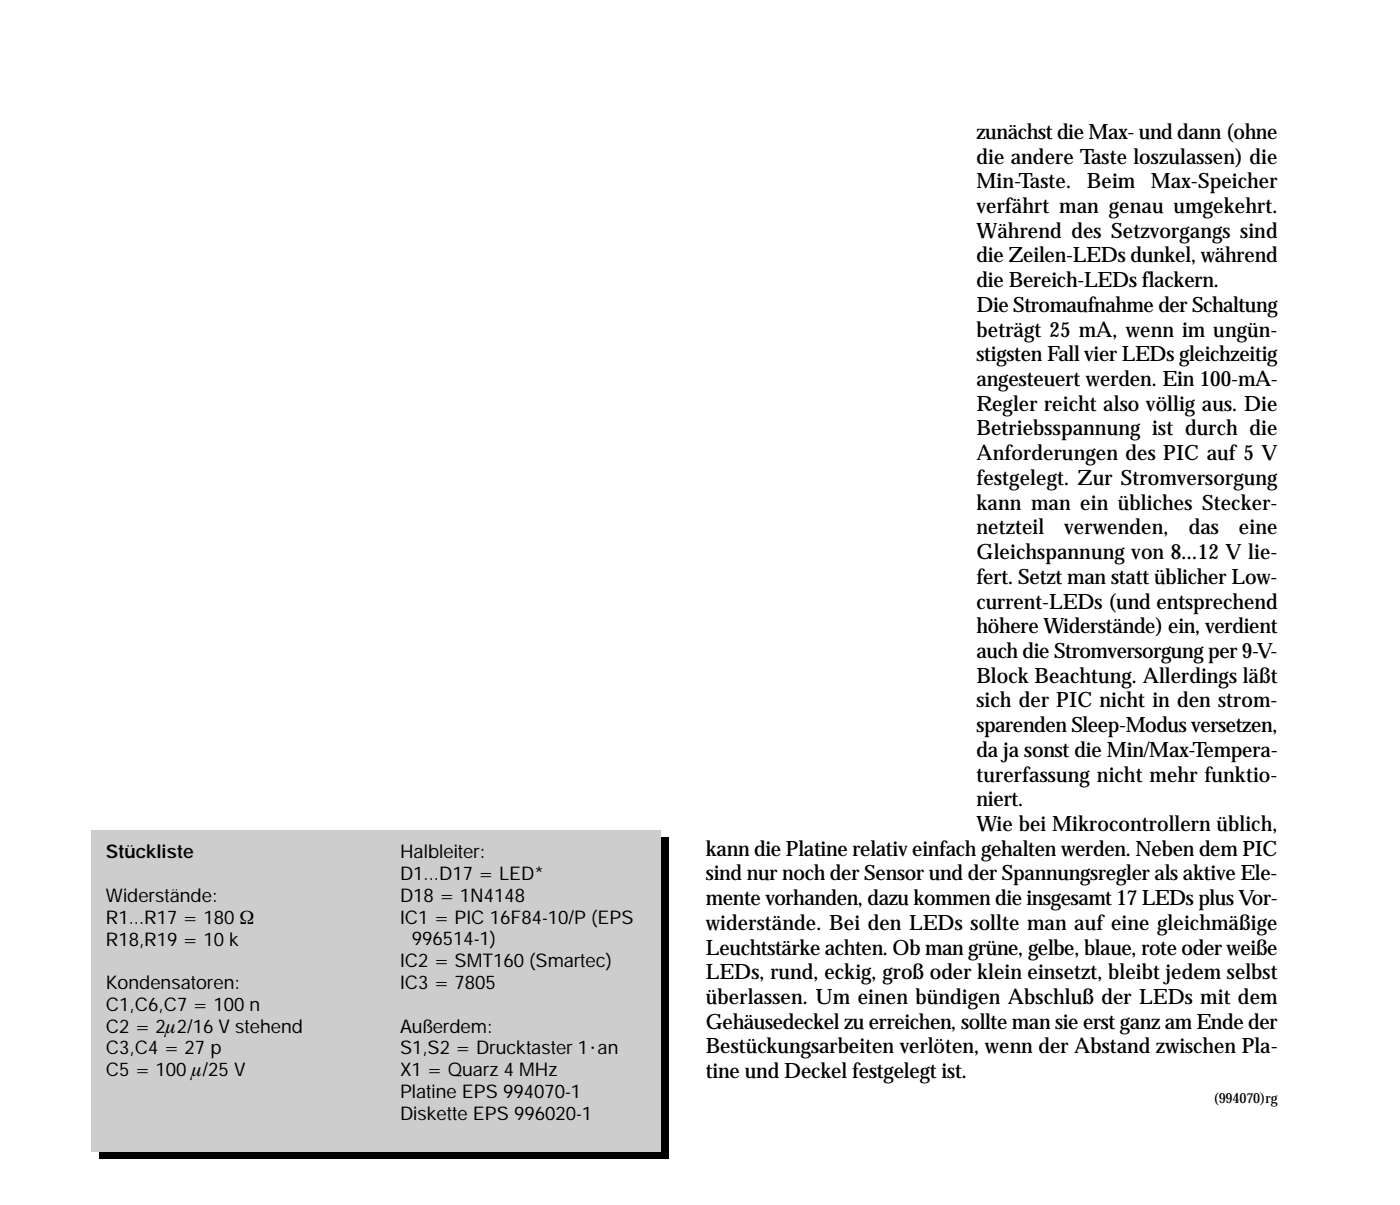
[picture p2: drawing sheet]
<svg xmlns="http://www.w3.org/2000/svg" width="210mm" height="181mm" viewBox="0 0 210 181" stroke-linecap="round" stroke-linejoin="round" font-family="sans-serif">
<defs><g id="words">
<g font-size="3.2">
<text x="146.4" y="20.8">zunächst die Max- und dann (ohne</text>
<text x="146.4" y="24.5">die andere Taste loszulassen) die</text>
<text x="146.4" y="28.2">Min-Taste.</text>
<text x="163" y="28.2">Beim Max-Speicher</text>
<text x="146.4" y="31.9">verfährt man genau umgekehrt.</text>
<text x="146.4" y="35.6">Während des Setzvorgangs sind</text>
<text x="146.4" y="39.3">die Zeilen-LEDs dunkel, während</text>
<text x="146.4" y="43">die Bereich-LEDs flackern.</text>
<text x="146.4" y="46.8">Die Stromaufnahme der Schaltung</text>
<text x="146.4" y="50.5">beträgt 25 mA, wenn im ungün-</text>
<text x="146.4" y="54.2">stigsten Fall vier LEDs gleichzeitig</text>
<text x="146.4" y="57.9">angesteuert werden. Ein 100-mA-</text>
<text x="146.4" y="61.6">Regler reicht also völlig aus. Die</text>
<text x="146.4" y="65.3">Betriebsspannung ist durch die</text>
<text x="146.4" y="69">Anforderungen des PIC auf 5 V</text>
<text x="146.4" y="72.7">festgelegt. Zur Stromversorgung</text>
<text x="146.4" y="76.4">kann man ein übliches Stecker-</text>
<text x="146.4" y="80.1">netzteil</text>
<text x="146.4" y="83.8">Gleichspannung von 8...12 V lie-</text>
<text x="159.6" y="80.1">verwenden,</text>
<text x="178.2" y="80.1">das</text>
<text x="185.8" y="80.1">eine</text>
<text x="146.4" y="87.5">fert. Setzt man statt üblicher Low-</text>
<text x="146.4" y="91.2">current-LEDs (und entsprechend</text>
<text x="146.4" y="94.9">höhere Widerstände) ein, verdient</text>
<text x="146.4" y="98.6">auch die Stromversorgung per 9-V-</text>
<text x="146.4" y="102.3">Block Beachtung. Allerdings läßt</text>
<text x="146.4" y="106">sich der PIC nicht in den strom-</text>
<text x="146.4" y="109.7">sparenden Sleep-Modus versetzen,</text>
<text x="146.4" y="113.4">da ja sonst die Min/Max-Tempera-</text>
<text x="146.4" y="117.1">turerfassung nicht mehr funktio-</text>
<text x="146.4" y="120.9">niert.</text>
<text x="146.4" y="124.6">Wie bei Mikrocontrollern üblich,</text>
<text x="105.8" y="128.3">kann die Platine relativ einfach gehalten werden. Neben dem PIC</text>
<text x="105.8" y="132">sind nur noch der Sensor und der Spannungsregler als aktive Ele-</text>
<text x="105.8" y="135.7">mente vorhanden, dazu kommen die insgesamt 17 LEDs plus Vor-</text>
<text x="105.8" y="139.4">widerstände. Bei den LEDs sollte man auf eine gleichmäßige</text>
<text x="105.8" y="143.1">Leuchtstärke achten. Ob man grüne, gelbe, blaue, rote oder weiße</text>
<text x="105.8" y="146.8">LEDs, rund, eckig, groß oder klein einsetzt, bleibt jedem selbst</text>
<text x="105.8" y="150.5">überlassen. Um einen bündigen Abschluß der LEDs mit dem</text>
<text x="105.8" y="154.2">Gehäusedeckel zu erreichen, sollte man sie erst ganz am Ende der</text>
<text x="105.8" y="157.9">Bestückungsarbeiten verlöten, wenn der Abstand zwischen Pla-</text>
<text x="105.8" y="161.6">tine und Deckel festgelegt ist.</text>
</g>
<g font-size="2.8">
<text x="15.9" y="128.7">Stückliste</text>
<text x="60" y="128.7">Halbleiter:</text>
<text x="60" y="131.9">D1...D17 = LED*</text>
<text x="15.9" y="135.2">Widerstände:</text>
<text x="60" y="135.2">D18 = 1N4148</text>
<text x="15.9" y="138.5">R1...R17 = 180 Ω</text>
<text x="15.9" y="141.7">R18,R19 = 10 k</text>
<text x="60" y="138.5">IC1 = PIC 16F84-10/P (EPS</text>
<text x="61.7" y="141.7">996514-1)</text>
<text x="15.9" y="148.3">Kondensatoren:</text>
<text x="60" y="145">IC2 = SMT160 (Smartec)</text>
<text x="60" y="148.2">IC3 = 7805</text>
<text x="15.9" y="151.5">C1,C6,C7 = 100 n</text>
<text x="15.9" y="154.8">C2 = 2µ2/16 V stehend</text>
<text x="60" y="154.8">Außerdem:</text>
<text x="15.9" y="158">C3,C4 = 27 p</text>
<text x="15.9" y="161.3">C5 = 100 µ/25 V</text>
<text x="60" y="158">S1,S2 = Drucktaster 1⋅an</text>
<text x="60" y="161.3">X1 = Quarz 4 MHz</text>
<text x="60" y="164.6">Platine EPS 994070-1</text>
<text x="60" y="167.8">Diskette EPS 996020-1</text>
</g>
<text font-size="2.1" x="181.9" y="165.3">(994070)rg</text>
</g></defs>
<path d="M14.8 125.6h85.4v48.1h-85.4z" fill-rule="evenodd" fill="#000"/>
<path d="M13.8 124.5h85.3v48.2h-85.3z" fill-rule="evenodd" fill="#cdcdcd"/>
<use href="#words"/>
</svg>
